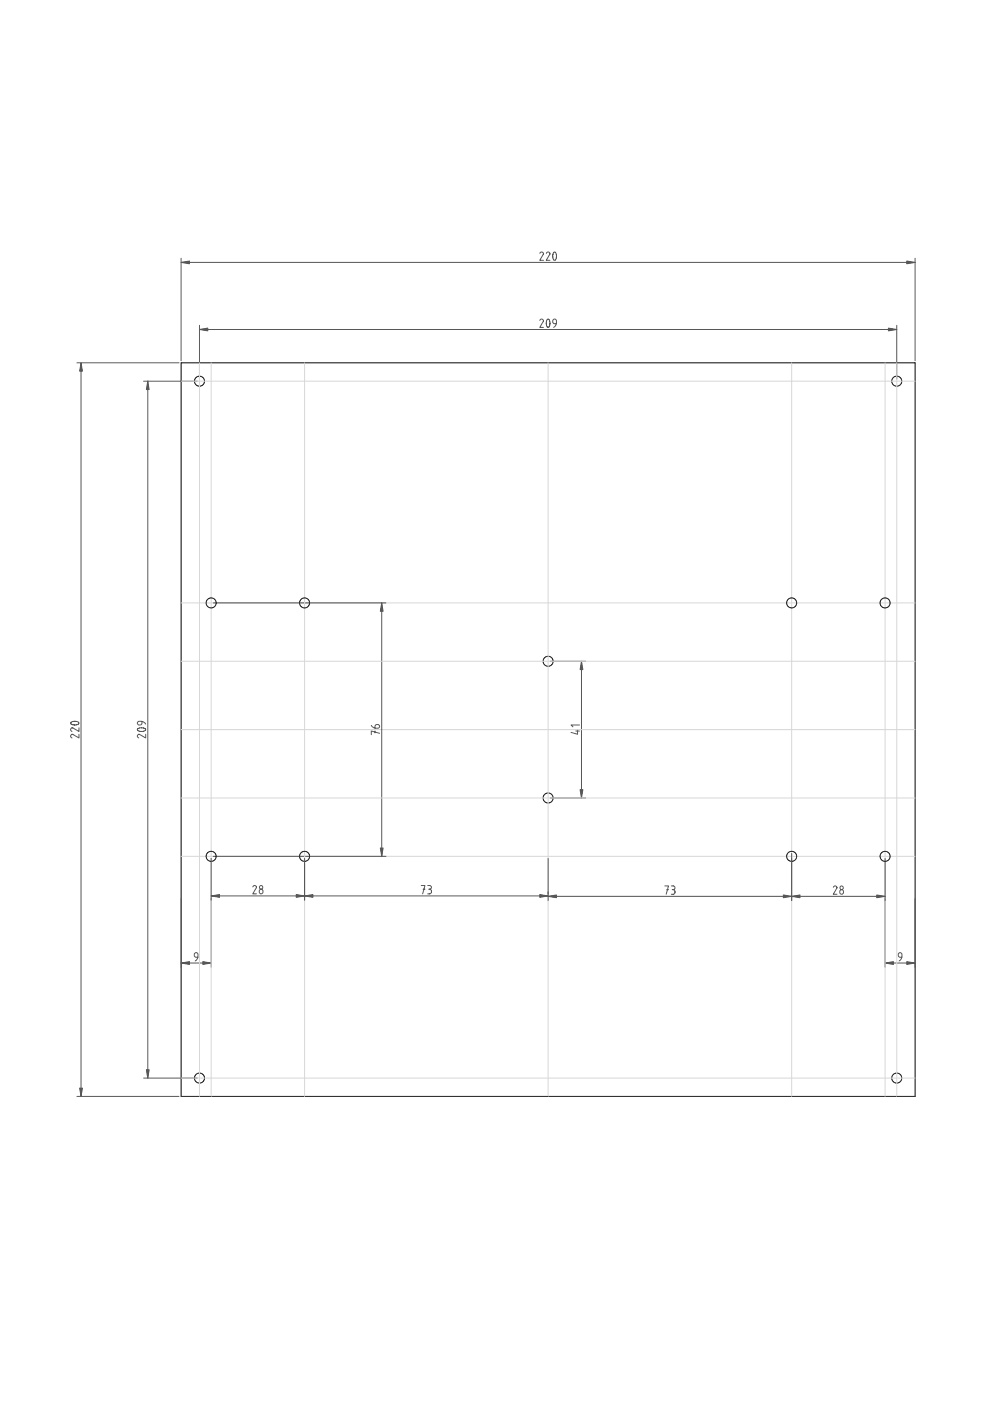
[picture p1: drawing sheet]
<svg xmlns="http://www.w3.org/2000/svg" width="297mm" height="420mm" viewBox="0 0 297 420" stroke-linecap="round" stroke-linejoin="round" font-family="sans-serif">
<g fill="none" stroke="#000" stroke-width=".3">
<path d="M54.3 114.3h.1M54.3 108.8h220v220h-220z"/>
<circle cx="59.8" cy="114.3" r="1.5"/>
<circle cx="268.8" cy="114.3" r="1.5"/>
<circle cx="164.3" cy="198.3" r="1.5"/>
<circle cx="164.3" cy="239.3" r="1.5"/>
<circle cx="59.8" cy="323.3" r="1.5"/>
<circle cx="268.8" cy="323.3" r="1.5"/>
</g>
<path d="M24.3 108.8v220" fill="none" stroke="#575757" stroke-width=".3"/>
<path d="M23.9 326.3h.8l-.4 2.5z" fill="#575757"/>
<path d="M23.9 326.3h.8l-.4 2.5z" fill="#575757" stroke="#575757" stroke-width=".3"/>
<path d="M24.3 108.8l.4 2.5h-.8z" fill="#575757"/>
<path d="M24.3 108.8l.4 2.5h-.8z" fill="#575757" stroke="#575757" stroke-width=".3"/>
<path d="M23 108.8h30.7M44.3 114.3v209M21.3 216.6l1.5-.3 .6 .2 .3 .4-.5 .4-1.2 .1-.7-.3zM23.7 218.3v1.1l-1.9-1.1a.54 .54 0 0 0-.7 .4 .54 .54 0 0 0 .5 .7M23.7 220.2v1.1l-1.9-1.1a.54 .54 0 0 0-.7 .4 .54 .54 0 0 0 .5 .7M23 328.8h30.7" fill="none" stroke="#575757" stroke-width=".3"/>
<path d="M43.9 320.8h.8l-.4 2.5z" fill="#575757"/>
<path d="M43.9 320.8h.8l-.4 2.5z" fill="#575757" stroke="#575757" stroke-width=".3"/>
<path d="M44.3 114.3l.4 2.5h-.8z" fill="#575757"/>
<path d="M44.3 114.3l.4 2.5h-.8z" fill="#575757" stroke="#575757" stroke-width=".3"/>
<path d="M54.3 78.7h220M43 114.3h16.2M41.3 218.6l1.5-.3 .6 .2 .3 .3-.5 .5h-1.2l-.7-.2zM42.6 216.3v.6a.64 .64 0 0 1-.6 .7 .64 .64 0 0 1-.7-.5 .64 .64 0 0 1 .4-.8l1.2 .2 .8 .6M43.7 220.2v1.1l-1.9-1.1a.54 .54 0 0 0-.7 .4 .54 .54 0 0 0 .5 .7M43 323.3h16.2" fill="none" stroke="#575757" stroke-width=".3"/>
<path d="M54.3 78.7l2.5-.4v.8z" fill="#575757"/>
<path d="M54.3 78.7l2.5-.4v.8z" fill="#575757" stroke="#575757" stroke-width=".3"/>
<path d="M271.8 78.3l2.5 .4-2.5 .4z" fill="#575757"/>
<path d="M271.8 78.3l2.5 .4-2.5 .4z" fill="#575757" stroke="#575757" stroke-width=".3"/>
<path d="M54.3 77.4v30.8M161.8 76a.54 .54 0 0 1 .7-.4 .54 .54 0 0 1 .4 .6l-1.1 1.9h1.1M163.8 76a.54 .54 0 0 1 .6-.4 .54 .54 0 0 1 .4 .6l-1.1 1.9h1.1M166 75.7l.4-.1 .4 .8-.1 1.2-.5 .5-.3-.3-.2-.6zM274.3 77.4v30.8M59.8 98.8h209" fill="none" stroke="#575757" stroke-width=".3"/>
<path d="M59.8 98.8l2.5-.4v.8z" fill="#575757"/>
<path d="M59.8 98.8l2.5-.4v.8z" fill="#575757" stroke="#575757" stroke-width=".3"/>
<path d="M266.3 98.4l2.5 .4-2.5 .4z" fill="#575757"/>
<path d="M266.3 98.4l2.5 .4-2.5 .4z" fill="#575757" stroke="#575757" stroke-width=".3"/>
<path d="M59.8 97.6v16.1M161.8 96.1a.54 .54 0 0 1 .7-.4 .54 .54 0 0 1 .4 .6l-1.1 1.9h1.1M164 98.1h.5M164.5 98.1l.3-.6a1.8 1.8 0 0 0-.5-1.8l-.4 .3-.1 .6 .2 1.5M166.8 97.1h-.6a.64 .64 0 0 1-.6-.6 .64 .64 0 0 1 .4-.7 .64 .64 0 0 1 .8 .4l-.2 1.2-.6 .8M268.8 97.6v16.1M174.3 198.3v41" fill="none" stroke="#575757" stroke-width=".3"/>
<path d="M174.3 198.3l.4 2.5h-.8z" fill="#575757"/>
<path d="M174.3 198.3l.4 2.5h-.8z" fill="#575757" stroke="#575757" stroke-width=".3"/>
<path d="M173.9 236.8h.8l-.4 2.5z" fill="#575757"/>
<path d="M173.9 236.8h.8l-.4 2.5z" fill="#575757" stroke="#575757" stroke-width=".3"/>
<path d="M164.9 198.3h10.6M172.6 219.2h1.1M173.1 218.8v1.4l-1.9-.6M173.7 217.4h-2.5l.5 .6M164.9 239.3h10.6M54.3 288.8h9" fill="none" stroke="#575757" stroke-width=".3"/>
<path d="M54.3 288.8l2.5-.4v.8z" fill="#575757"/>
<path d="M54.3 288.8l2.5-.4v.8z" fill="#575757" stroke="#575757" stroke-width=".3"/>
<path d="M60.8 288.4l2.5 .4-2.5 .4z" fill="#575757"/>
<path d="M60.8 288.4l2.5 .4-2.5 .4z" fill="#575757" stroke="#575757" stroke-width=".3"/>
<path d="M54.3 269.4v20.7M63.3 269.4v20.7M59.3 287.1h-.5a.64 .64 0 0 1-.7-.6 .64 .64 0 0 1 .5-.7 .64 .64 0 0 1 .7 .4l-.1 1.2-.7 .8M265.3 288.8h9" fill="none" stroke="#575757" stroke-width=".3"/>
<path d="M265.3 288.8l2.5-.4v.8z" fill="#575757"/>
<path d="M265.3 288.8l2.5-.4v.8z" fill="#575757" stroke="#575757" stroke-width=".3"/>
<path d="M271.8 288.4l2.5 .4-2.5 .4z" fill="#575757"/>
<path d="M271.8 288.4l2.5 .4-2.5 .4z" fill="#575757" stroke="#575757" stroke-width=".3"/>
<path d="M114.4 180.8v76M265.3 269.4v20.7M274.3 269.4v20.7M270.3 287.1h-.5a.64 .64 0 0 1-.7-.6 .64 .64 0 0 1 .5-.7 .64 .64 0 0 1 .7 .4l-.1 1.2-.7 .8" fill="none" stroke="#575757" stroke-width=".3"/>
<path d="M54.3 114.3h220M59.8 108.8v220M63.3 108.8v220M164.3 108.8v220M265.3 108.8v220M268.8 108.8v220M54.3 180.8h220M54.3 218.8h220M54.3 256.8h220M54.3 323.3h220" fill="none" stroke="#d7d7d7" stroke-width=".3"/>
<path d="M114.4 180.8l.4 2.5h-.8z" fill="#575757"/>
<path d="M114.4 180.8l.4 2.5h-.8z" fill="#575757" stroke="#575757" stroke-width=".3"/>
<path d="M114 254.3h.8l-.4 2.5z" fill="#575757"/>
<path d="M114 254.3h.8l-.4 2.5z" fill="#575757" stroke="#575757" stroke-width=".3"/>
<path d="M63.9 180.8h51.8M114.4 180.8h.1M111.3 217.6a1.71 1.71 0 0 0 2.4 .5 .67 .67 0 0 0-.5-.8 .67 .67 0 0 0-.8 .5v.6M112.4 219.2v.6M113.8 219.9l-2.5-.7v1.1M63.9 256.8h51.8M63.3 268.7h28" fill="none" stroke="#575757" stroke-width=".3"/>
<g fill="none" stroke="#000" stroke-width=".3">
<circle cx="63.3" cy="180.8" r="1.5"/>
<circle cx="91.3" cy="180.8" r="1.5"/>
<circle cx="237.3" cy="180.8" r="1.5"/>
<circle cx="265.3" cy="180.8" r="1.5"/>
<circle cx="63.3" cy="256.8" r="1.5"/>
<circle cx="91.3" cy="256.8" r="1.5"/>
<circle cx="237.3" cy="256.8" r="1.5"/>
<circle cx="265.3" cy="256.8" r="1.5"/>
</g>
<path d="M91.3 108.8v220M237.3 108.8v220M54.3 198.3h220M54.3 239.3h220" fill="none" stroke="#d7d7d7" stroke-width=".3"/>
<path d="M63.3 268.7l2.5-.4v.8z" fill="#575757"/>
<path d="M63.3 268.7l2.5-.4v.8z" fill="#575757" stroke="#575757" stroke-width=".3"/>
<path d="M88.8 268.3l2.5 .4-2.5 .4z" fill="#575757"/>
<path d="M88.8 268.3l2.5 .4-2.5 .4z" fill="#575757" stroke="#575757" stroke-width=".3"/>
<g fill="none" stroke="#575757" stroke-width=".3">
<path d="M63.3 257.4v12.5M91.3 257.4v12.5M75.8 266a.54 .54 0 0 1 .6-.4 .54 .54 0 0 1 .4 .6l-1 1.9h1.1M237.3 268.8h28"/>
<circle cx="78.3" cy="266.2" r=".52"/>
<circle cx="78.3" cy="267.4" r=".64"/>
</g>
<path d="M237.3 268.8l2.5-.4v.8z" fill="#575757"/>
<path d="M237.3 268.8l2.5-.4v.8z" fill="#575757" stroke="#575757" stroke-width=".3"/>
<path d="M262.8 268.4l2.5 .4-2.5 .4z" fill="#575757"/>
<path d="M262.8 268.4l2.5 .4-2.5 .4z" fill="#575757" stroke="#575757" stroke-width=".3"/>
<g fill="none" stroke="#575757" stroke-width=".3">
<path d="M237.3 257.4v12.7M265.3 257.4v12.7M164.3 268.8h73M249.8 266.1a.54 .54 0 0 1 .6-.4 .54 .54 0 0 1 .4 .6l-1 1.9h1.1"/>
<circle cx="252.3" cy="266.3" r=".52"/>
<circle cx="252.3" cy="267.6" r=".64"/>
</g>
<path d="M164.3 268.8l2.5-.4v.8z" fill="#575757"/>
<path d="M164.3 268.8l2.5-.4v.8z" fill="#575757" stroke="#575757" stroke-width=".3"/>
<path d="M234.8 268.4l2.5 .4-2.5 .4z" fill="#575757"/>
<path d="M234.8 268.4l2.5 .4-2.5 .4z" fill="#575757" stroke="#575757" stroke-width=".3"/>
<path d="M164.3 257.4v12.7M237.3 255.9v14.2M91.3 268.7h73M199.3 265.7h1.1l-.7 2.5M199.8 266.8h.6M201.2 265.7h.6a.56 .56 0 0 1 .5 .5 .56 .56 0 0 1-.5 .6M201.5 266.8h.3M201.8 266.8a.71 .71 0 0 1 .5 .7 .71 .71 0 0 1-.5 .7h-.6" fill="none" stroke="#575757" stroke-width=".3"/>
<path d="M161.8 268.3l2.5 .4-2.5 .4z" fill="#575757"/>
<path d="M161.8 268.3l2.5 .4-2.5 .4z" fill="#575757" stroke="#575757" stroke-width=".3"/>
<path d="M91.3 268.7l2.5-.4v.8z" fill="#575757"/>
<path d="M91.3 268.7l2.5-.4v.8z" fill="#575757" stroke="#575757" stroke-width=".3"/>
<path d="M91.3 258.9v11M126.3 265.6h1.1l-.7 2.5M126.8 266.7h.6M128.2 265.6h.6a.56 .56 0 0 1 .5 .5 .56 .56 0 0 1-.5 .6M128.5 266.7h.3M128.8 266.7a.71 .71 0 0 1 .5 .7 .71 .71 0 0 1-.5 .7h-.6M164.3 267.4v.8" fill="none" stroke="#575757" stroke-width=".3"/>
</svg>
